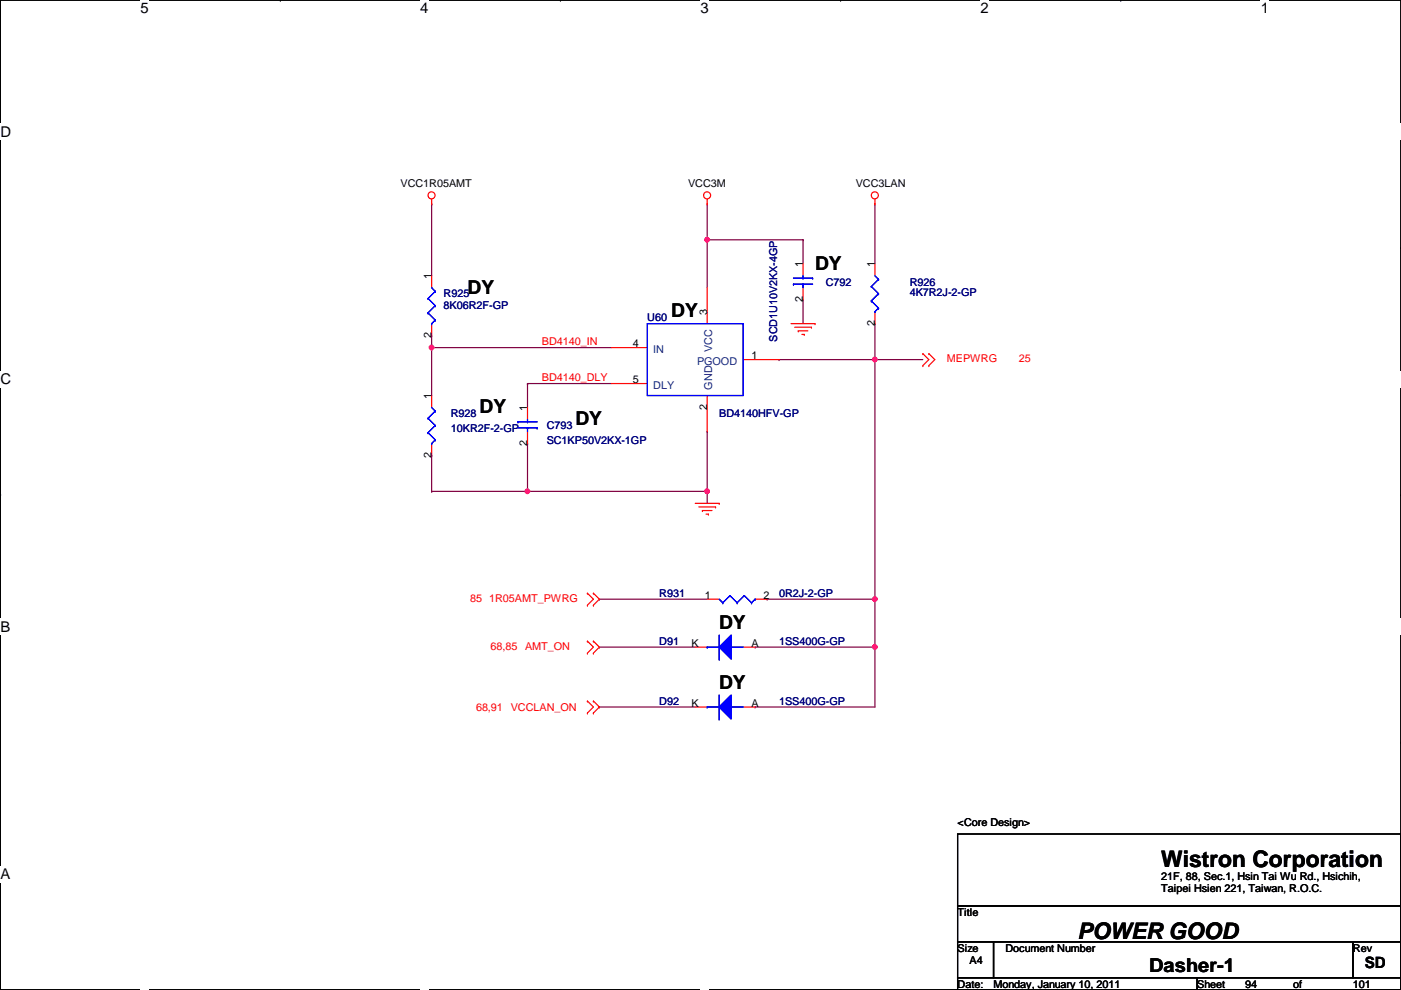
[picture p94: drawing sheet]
<svg xmlns="http://www.w3.org/2000/svg" width="297mm" height="210mm" viewBox="0 0 297 210" stroke-linecap="round" stroke-linejoin="round" font-family="sans-serif">
<defs><g id="words">
<g font-size="4.8">
<text x="246.2" y="183.9">Wistron Corporation</text>
<text x="228.4" y="199.1">POWER GOOD</text>
</g>
<g font-size="4.1">
<text x="172.8" y="57.1">DY</text>
<text x="99.1" y="62.2">DY</text>
<text x="142.3" y="67.3">DY</text>
<text x="101.7" y="87.6">DY</text>
<text x="122" y="90.2">DY</text>
<text x="152.5" y="133.3">DY</text>
<text x="152.5" y="146">DY</text>
<text x="243.7" y="206">Dasher-1</text>
</g>
<text font-size="3.3" x="289.4" y="205.3">SD</text>
<g font-size="3.1">
<text x="29.8" y="2.8">5</text>
<text x="89.1" y="2.8">4</text>
<text x="148.5" y="2.8">3</text>
<text x="207.9" y="2.8">2</text>
<text x="267.3" y="2.8">1</text>
<text x=".1" y="29">D</text>
<text x=".1" y="81.5">C</text>
<text x=".1" y="133.9">B</text>
<text x=".1" y="186.4">A</text>
</g>
<g font-size="2.3">
<text x="84.9" y="39.7">VCC1R05AMT</text>
<text x="145.9" y="39.7">VCC3M</text>
<text x="181.4" y="39.7">VCC3LAN</text>
<text x="91.5" y="59.2" transform="rotate(-90 91.5 59.2)">1</text>
<text x="170.2" y="56.7" transform="rotate(-90 170.2 56.7)">1</text>
<text x="185.5" y="56.7" transform="rotate(-90 185.5 56.7)">1</text>
<text x="170.2" y="64.1" transform="rotate(-90 170.2 64.1)">2</text>
<text x="91.5" y="71.7" transform="rotate(-90 91.5 71.7)">2</text>
<text x="149.9" y="66.8" transform="rotate(-90 149.9 66.8)">3</text>
<text x="185.5" y="69.1" transform="rotate(-90 185.5 69.1)">2</text>
<text x="134.2" y="73.7">4</text>
<text x="159.3" y="76.2">1</text>
<text x="134.2" y="81.3">5</text>
<text x="91.5" y="84.6" transform="rotate(-90 91.5 84.6)">1</text>
<text x="111.8" y="87.2" transform="rotate(-90 111.8 87.2)">1</text>
<text x="149.9" y="86.9" transform="rotate(-90 149.9 86.9)">2</text>
<text x="111.8" y="94.5" transform="rotate(-90 111.8 94.5)">2</text>
<text x="91.5" y="97.1" transform="rotate(-90 91.5 97.1)">2</text>
<text x="149.4" y="127">1</text>
<text x="161.9" y="127">2</text>
<text x="146.6" y="137.2">K</text>
<text x="159.3" y="137.2">A</text>
<text x="146.6" y="149.9">K</text>
<text x="159.3" y="149.9">A</text>
<text x="203" y="175.1">&lt;Core Design&gt;</text>
<text x="246.2" y="186.5">21F, 88, Sec.1, Hsin Tai Wu Rd., Hsichih,</text>
<text x="246.2" y="189.2">Taipei Hsien 221, Taiwan, R.O.C.</text>
<text x="203" y="194.1">Title</text>
<text x="203" y="201.8">Size</text>
<text x="213.2" y="201.8">Document Number</text>
<text x="286.9" y="201.8">Rev</text>
<text x="203" y="209.4">Date:</text>
<text x="205.6" y="204.3">A4</text>
<text x="210.7" y="209.4">Monday, January 10, 2011</text>
<text x="253.8" y="209.4">Sheet</text>
<text x="264" y="209.4">94</text>
<text x="274.1" y="209.4">of</text>
<text x="286.9" y="209.4">101</text>
</g>
<g font-size="2.3" fill="#000080">
<text x="94.1" y="63.1">R925</text>
<text x="94.1" y="65.6">8K06R2F-GP</text>
<text x="175.1" y="60.5">C792</text>
<text x="192.9" y="60.5">R926</text>
<text x="192.9" y="62.8">4K7R2J-2-GP</text>
<text x="137.2" y="68.2">U60</text>
<text x="164.8" y="72.4" transform="rotate(-90 164.8 72.4)">SCD1U10V2KX-4GP</text>
<text x="95.6" y="88.5">R928</text>
<text x="152.5" y="88.5">BD4140HFV-GP</text>
<text x="95.6" y="91.5">10KR2F-2-GP</text>
<text x="115.9" y="91">C793</text>
<text x="115.9" y="94.1">SC1KP50V2KX-1GP</text>
<text x="139.8" y="126.6">R931</text>
<text x="165.2" y="126.6">0R2J-2-GP</text>
<text x="139.8" y="136.7">D91</text>
<text x="165.2" y="136.7">1SS400G-GP</text>
<text x="139.8" y="149.4">D92</text>
<text x="165.2" y="149.4">1SS400G-GP</text>
</g>
<g font-size="2.3" fill="#f00">
<text x="114.9" y="73.2">BD4140_IN</text>
<text x="200.7" y="76.8">MEPWRG</text>
<text x="216" y="76.8">25</text>
<text x="114.9" y="80.8">BD4140_DLY</text>
<text x="99.7" y="127.6">85</text>
<text x="103.7" y="127.6">1R05AMT_PWRG</text>
<text x="104" y="137.8">68,85</text>
<text x="111.3" y="137.8">AMT_ON</text>
<text x="100.9" y="150.7">68,91</text>
<text x="108.3" y="150.7">VCCLAN_ON</text>
</g>
<g font-size="2.3" fill="#004080">
<text x="138.5" y="74.8">IN</text>
<text x="147.8" y="77.3">PGOOD</text>
<text x="151" y="74.7" transform="rotate(-90 151 74.7)">VCC</text>
<text x="138.5" y="82.4">DLY</text>
<text x="151" y="82.6" transform="rotate(-90 151 82.6)">GND</text>
</g>
</g></defs>
<path d="M.1 0h296.9v209.8h-296.9z" fill="none" stroke="#000" stroke-width=".25"/>
<g fill="#fff">
<path d="M29.8 0h1.7v3.5h-1.7z"/>
<path d="M29.8 209.8l1.7 .1z"/>
</g>
<path d="M59.4 0h.1M59.4 209.8h.1" fill="none" stroke="#000" stroke-width=".25"/>
<g fill="#fff">
<path d="M89.1 0h1.7v3.5h-1.7z"/>
<path d="M89.1 209.8l1.7 .1z"/>
</g>
<path d="M118.8 0h.1M118.8 209.8h.1" fill="none" stroke="#000" stroke-width=".25"/>
<g fill="#fff">
<path d="M148.5 0h1.7v3.5h-1.7z"/>
<path d="M148.5 209.8l1.7 .1z"/>
</g>
<path d="M178.2 0h.1M178.2 209.8h.1" fill="none" stroke="#000" stroke-width=".25"/>
<g fill="#fff">
<path d="M207.9 0h1.7v3.5h-1.7z"/>
<path d="M207.9 209.8l1.7 .1z"/>
</g>
<path d="M237.6 0h.1M237.6 209.8h.1" fill="none" stroke="#000" stroke-width=".25"/>
<g fill="#fff">
<path d="M267.3 0h1.7v3.5h-1.7z"/>
<path d="M267.3 209.8l1.7 .1z"/>
<path d="M.1 26.2h2.2v3.5h-2.2z"/>
<path d="M297 26.2l.1 3.5z"/>
<path d="M.1 78.7h2.2v3.5h-2.2z"/>
<path d="M297 78.7l.1 3.5z"/>
</g>
<path d="M.1 52.5h.1M297 52.5h.1" fill="none" stroke="#000" stroke-width=".25"/>
<g fill="#fff">
<path d="M.1 131.1h2.1v3.5h-2.1z"/>
<path d="M297 131.1l.1 3.5z"/>
</g>
<path d="M.1 104.9h.1M297 104.9h.1" fill="none" stroke="#000" stroke-width=".25"/>
<path d="M.1 104.9h.1M297 104.9h.1" fill="none" stroke="#000" stroke-width=".21"/>
<g fill="#fff">
<path d="M.1 183.6h2.1v3.5h-2.1z"/>
<path d="M297 183.6l.1 3.5z"/>
</g>
<path d="M.1 157.4h.1M297 157.4h.1" fill="none" stroke="#000" stroke-width=".25"/>
<path d="M185.5 76.2h.1M185.5 76.2v50.8" fill="none" stroke="#800040" stroke-width=".25"/>
<circle cx="185.5" cy="127" r=".49" fill="#f0f"/>
<circle cx="185.5" cy="127" r=".49" fill="none" stroke="#f0f" stroke-width=".25"/>
<circle cx="185.5" cy="76.2" r=".49" fill="#f0f"/>
<circle cx="185.5" cy="76.2" r=".49" fill="none" stroke="#f0f" stroke-width=".25"/>
<path d="M91.5 73.7h.1M91.5 73.7v10.2M91.5 73.7h38.1M127.1 127h.1M127.1 137.2h.1M127.1 137.2h20.3M127.1 127h22.8" fill="none" stroke="#800040" stroke-width=".25"/>
<circle cx="91.5" cy="73.7" r=".49" fill="#f0f"/>
<circle cx="91.5" cy="73.7" r=".49" fill="none" stroke="#f0f" stroke-width=".25"/>
<path d="M185.5 127h.1M185.5 127v10.2" fill="none" stroke="#800040" stroke-width=".25"/>
<circle cx="185.5" cy="137.2" r=".49" fill="#f0f"/>
<circle cx="185.5" cy="137.2" r=".49" fill="none" stroke="#f0f" stroke-width=".25"/>
<path d="M91.5 43.2h.1M91.5 43.2v15.3M149.9 50.8h20.4M149.9 43.2h.1M149.9 50.8h.1M149.9 43.2v7.6M91.5 71.2h.1M91.5 71.2v2.5M149.9 104.2h.1M149.9 104.2v2.5" fill="none" stroke="#800040" stroke-width=".25"/>
<circle cx="149.9" cy="50.8" r=".49" fill="#f0f"/>
<circle cx="149.9" cy="50.8" r=".49" fill="none" stroke="#f0f" stroke-width=".25"/>
<path d="M111.8 104.2h.1M111.8 104.2h38.1" fill="none" stroke="#800040" stroke-width=".25"/>
<circle cx="149.9" cy="104.2" r=".49" fill="#f0f"/>
<circle cx="149.9" cy="104.2" r=".49" fill="none" stroke="#f0f" stroke-width=".25"/>
<circle cx="111.8" cy="104.2" r=".49" fill="#f0f"/>
<circle cx="111.8" cy="104.2" r=".49" fill="none" stroke="#f0f" stroke-width=".25"/>
<g fill="none" stroke="#800040" stroke-width=".25">
<path d="M149.9 50.8h.1M149.9 50.8v10.2M170.3 50.8h.1M170.3 50.8v5.1M185.5 43.2h.1M185.5 43.2v12.7M165.2 76.2h.1M165.2 76.2h30.5M170.3 63.5h.1M170.3 63.5v5.1M185.5 76.2h.1M185.5 68.6h.1"/>
<path d="M185.5 68.6v7.6M91.5 96.6h.1M91.5 96.6v7.6M111.8 81.3h17.8M111.8 81.3h.1M111.8 94h.1M111.8 81.3v5.1M111.8 94v10.2h-20.3M149.9 91.5h.1M149.9 91.5v12.7M91.5 104.2h.1M160.1 137.2h.1"/>
<path d="M160.1 137.2h25.4M162.6 127h22.9M162.6 127h.1M185.5 137.2h.1M185.5 137.2v12.7h-25.4M127.1 149.9h.1M127.1 149.9h20.3M160.1 149.9h.1"/>
</g>
<g fill="none" stroke="#f00" stroke-width=".25">
<path d="M91.5 43.2h.1M91.5 42.2v1M149.9 43.2h.1M149.9 42.2v1M170.3 55.9v2.6M185.5 43.2h.1M185.5 42.2v1M185.5 55.9v2.6M129.6 73.7h7.6M149.9 61v7.6M157.6 76.2h7.6M167.7 68.6h5.1"/>
<path d="M168.5 69.4h3.5M169.2 70.1h.1M169.2 70.1h2.1M170 70.9h.5M170.3 61v2.5M170.5 70.9h.1M172 69.4h.1M172.8 68.6h.1M185.5 66.1v2.5M195.7 77.5h.1M195.7 75h.1M195.7 75l1.2 1.2-1.2 1.3"/>
<path d="M196.9 75l1.3 1.2-1.3 1.3M196.9 77.5h.1M196.9 75h.1M129.6 81.3h7.6M149.9 83.9v7.6M147.4 106.7h5.1M148.2 107.5h3.5M148.9 108.2h2.1M148.9 108.2h.1M149.7 109h.5M150.2 109h.1M151.7 107.5h.1"/>
<path d="M152.5 106.7h.1M124.5 125.8l1.3 1.2-1.3 1.3M124.5 135.9l1.3 1.3-1.3 1.3M124.5 125.8h.1M124.5 128.3h.1M124.5 135.9h.1M124.5 138.5h.1M125.8 128.3h.1M125.8 125.8h.1M125.8 138.5h.1M125.8 135.9h.1M125.8 125.8l1.3 1.2-1.3 1.3"/>
<path d="M125.8 135.9l1.3 1.3-1.3 1.3M124.5 148.6l1.3 1.3-1.3 1.3M124.5 151.2h.1M124.5 148.6h.1M125.8 148.6h.1M125.8 151.2h.1M125.8 148.6l1.3 1.3-1.3 1.3M147.4 149.9h2.5M157.6 149.9h2.5"/>
<circle cx="91.5" cy="41.4" r=".75"/>
<circle cx="149.9" cy="41.4" r=".75"/>
<circle cx="185.5" cy="41.4" r=".75"/>
</g>
<path d="M203 176.8h94v15.3h-94zM203 192.1h94v7.6h-94zM203 199.7h7.6v7.6h-7.6zM210.6 199.7h76.2v7.6h-76.2zM286.8 199.7h10.2v7.6h-10.2zM203 207.3h50.8v2.5h-50.8zM253.8 207.3h43.2v2.5h-43.2z" fill="none" stroke="#000" stroke-width=".25"/>
<g fill="none" stroke="#00f" stroke-width=".25">
<path d="M168.2 59h4.1M170.3 59h.1M170.3 58.5v.5M172.3 59h.1M185.5 58.5l.8 .7M186.3 59.2h.1M186.3 59.2l-1.6 1.5M137.2 68.6h20.4v15.3h-20.4zM168.2 60.2h4.1M168.2 60.2h.1M170.3 60.2h.1M170.3 60.2v.8"/>
<path d="M184.7 60.7h.1M184.7 63.8h.1M184.7 60.7l1.6 1.6M184.7 63.8l1.6 1.5M185.5 66.1h.1M186.3 62.3h.1M186.3 65.3h.1M186.3 62.3l-1.6 1.5M186.3 65.3l-.8 .8"/>
</g>
<path d="M155 147.4v5l-2.5-2.5z" fill="#00f"/>
<path d="M149.9 149.9h2.6M149.9 149.9h.1M152.5 152.4h.1M152.5 147.4v5M155 149.9h2.6M155 147.4v5l-2.5-2.5zM155 149.9h.1" fill="none" stroke="#00f" stroke-width=".25"/>
<path d="M155 147.4v5l-2.5-2.5z" fill="#00f"/>
<g fill="none" stroke="#00f" stroke-width=".25">
<path d="M90.8 88.7h.1M90.8 91.7h.1M90.8 88.7l1.5 1.5M90.8 91.7l1.5 1.6M91.5 94h.1M91.5 86.4l.8 .8M92.3 87.2h.1M92.3 90.2h.1M92.3 93.3h.1M92.3 87.2l-1.5 1.5M92.3 90.2l-1.5 1.5M92.3 93.3l-.8 .7"/>
<path d="M149.9 149.9h2.6M149.9 149.9h.1M152.5 152.4h.1M152.5 147.4v5M155 149.9h2.6M155 147.4v5l-2.5-2.5zM155 149.9h.1"/>
</g>
<path d="M91.5 83.9v2.5M91.5 94v2.6M147.4 137.2h2.5M157.6 137.2h2.5" fill="none" stroke="#f00" stroke-width=".25"/>
<path d="M155 134.7v5l-2.5-2.5z" fill="#00f"/>
<path d="M149.9 137.2h2.6M149.9 137.2h.1M152.5 139.7h.1M152.5 134.7v5M155 137.2h2.6M155 134.7v5l-2.5-2.5zM155 137.2h.1" fill="none" stroke="#00f" stroke-width=".25"/>
<path d="M155 134.7v5l-2.5-2.5z" fill="#00f"/>
<g fill="none" stroke="#00f" stroke-width=".25">
<path d="M90.8 63.3h.1M90.8 66.3h.1M90.8 63.3l1.5 1.5M90.8 66.3l1.5 1.6M91.5 68.6h.1M91.5 61l.8 .8M92.3 61.8h.1M92.3 64.8h.1M92.3 67.9h.1M92.3 61.8l-1.5 1.5M92.3 64.8l-1.5 1.5M92.3 67.9l-.8 .7"/>
<path d="M109.8 89.5h4.1M109.8 89.5h.1M109.8 90.7h4.1M111.8 89.5h.1M111.8 90.7h.1M111.8 88.9v.6M111.8 90.7v.8M113.9 90.7h.1M149.9 137.2h2.6M149.9 137.2h.1M152.5 139.7h.1M152.5 134.7v5"/>
<path d="M152.5 127l.7 .8M153.2 127.8h.1M154.8 126.3l-1.6 1.5M154.8 126.3h.1M154.8 126.3l1.5 1.5M155 137.2h2.6M155 134.7v5l-2.5-2.5zM155 137.2h.1M156.3 127.8h.1M157.8 126.3h.1M157.8 126.3l1.5 1.5M157.8 126.3l-1.5 1.5"/>
<path d="M159.3 127.8h.1M160.1 127l-.8 .8M160.1 127h.1"/>
</g>
<path d="M91.5 58.5v2.5M91.5 68.6v2.6M111.8 86.4v2.5M111.8 91.5v2.5M149.9 127h2.6M160.1 127h2.5" fill="none" stroke="#f00" stroke-width=".25"/>
<circle cx="185.5" cy="127" r=".49" fill="#f0f"/>
<circle cx="185.5" cy="127" r=".49" fill="none" stroke="#f0f" stroke-width=".25"/>
<circle cx="185.5" cy="76.2" r=".49" fill="#f0f"/>
<circle cx="185.5" cy="76.2" r=".49" fill="none" stroke="#f0f" stroke-width=".25"/>
<circle cx="91.5" cy="73.7" r=".49" fill="#f0f"/>
<circle cx="91.5" cy="73.7" r=".49" fill="none" stroke="#f0f" stroke-width=".25"/>
<circle cx="185.5" cy="137.2" r=".49" fill="#f0f"/>
<circle cx="185.5" cy="137.2" r=".49" fill="none" stroke="#f0f" stroke-width=".25"/>
<circle cx="149.9" cy="50.8" r=".49" fill="#f0f"/>
<circle cx="149.9" cy="50.8" r=".49" fill="none" stroke="#f0f" stroke-width=".25"/>
<circle cx="149.9" cy="104.2" r=".49" fill="#f0f"/>
<circle cx="149.9" cy="104.2" r=".49" fill="none" stroke="#f0f" stroke-width=".25"/>
<circle cx="111.8" cy="104.2" r=".49" fill="#f0f"/>
<circle cx="111.8" cy="104.2" r=".49" fill="none" stroke="#f0f" stroke-width=".25"/>
<use href="#words"/>
</svg>
